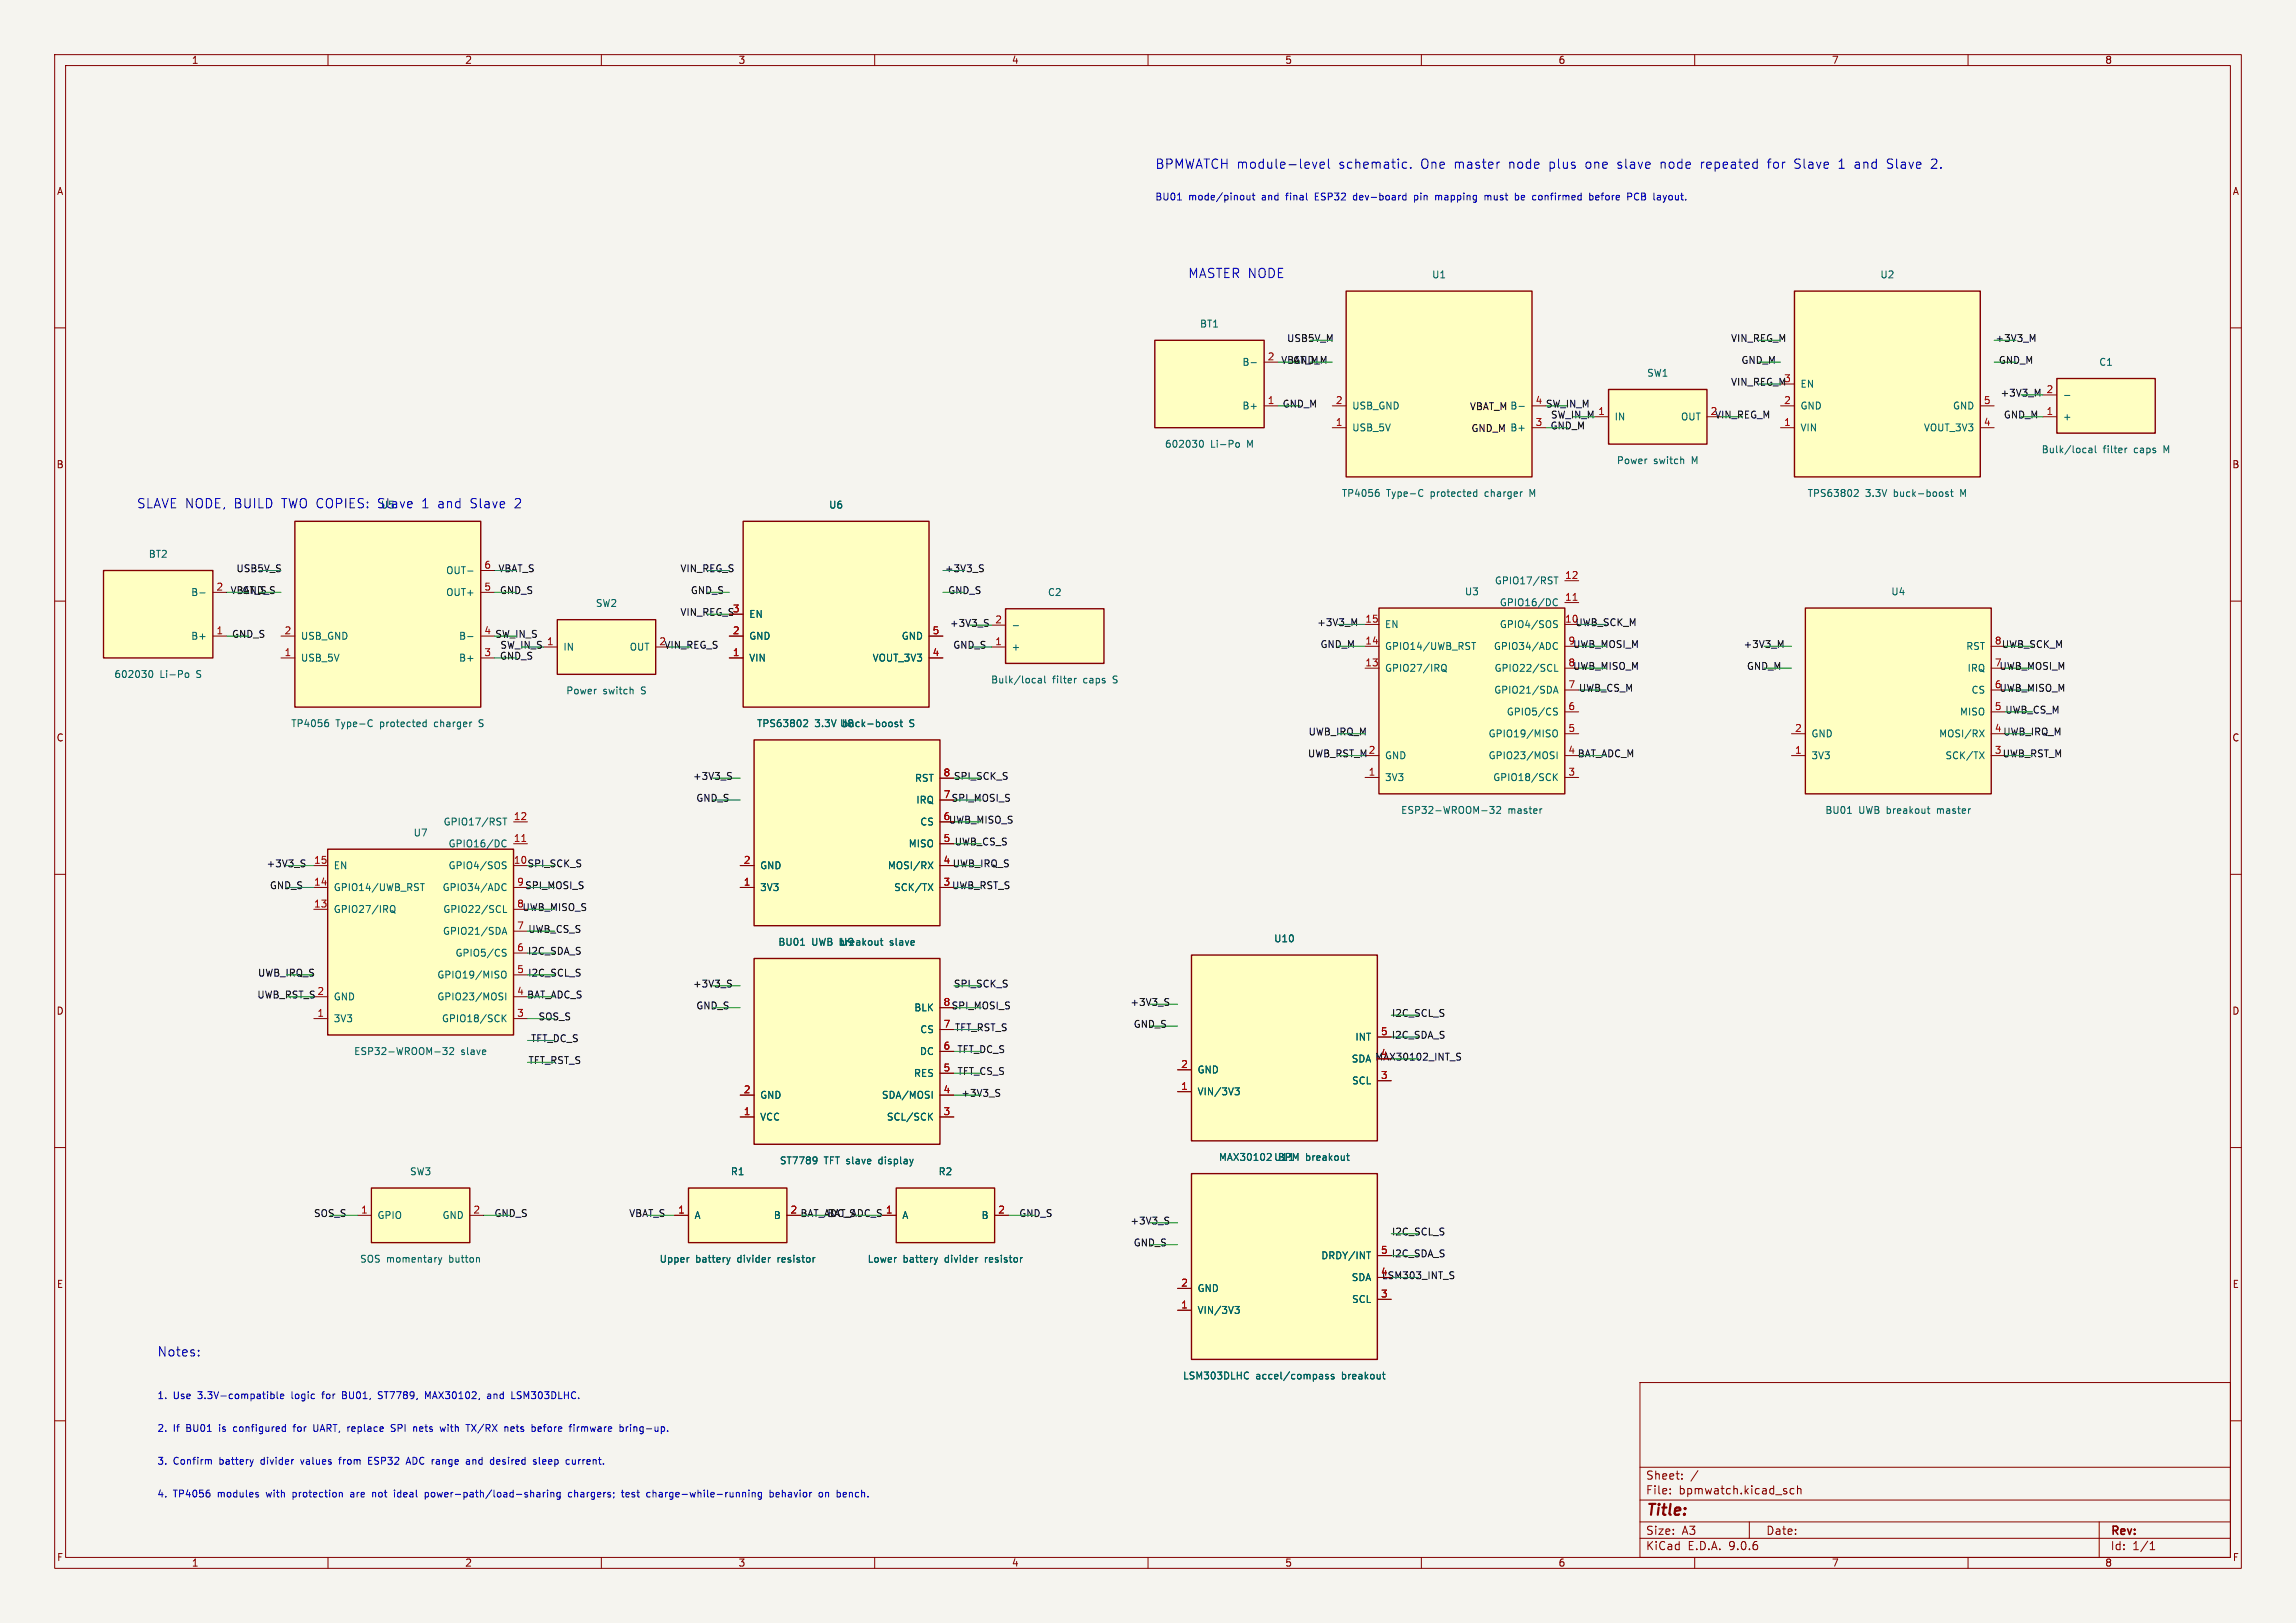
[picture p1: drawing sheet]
<svg xmlns="http://www.w3.org/2000/svg" width="420mm" height="297mm" viewBox="0 0 420 297" stroke-linecap="round" stroke-linejoin="round" font-family="sans-serif">
<defs><g id="words">
<text font-size="2.8" fill="#840000" x="301" y="277.9">Title:</text>
<g font-size="2.4" fill="#0000c2">
<text x="211.2" y="31.1">BPMWATCH module-level</text>
<text x="244.9" y="31.1">schematic.</text>
<text x="260" y="31.1">One</text>
<text x="266.2" y="31.1">master</text>
<text x="276.3" y="31.1">node</text>
<text x="283.7" y="31.1">plus</text>
<text x="290.5" y="31.1">one</text>
<text x="296.4" y="31.1">slave</text>
<text x="304.4" y="31.1">node</text>
<text x="311.9" y="31.1">repeated</text>
<text x="324.3" y="31.1">for</text>
<text x="329.3" y="31.1">Slave</text>
<text x="340.5" y="31.1">and</text>
<text x="346.6" y="31.1">Slave</text>
<text x="354.8" y="31.1">2.</text>
<text x="217.2" y="51.1">MASTER NODE</text>
<text x="24.9" y="93.2">SLAVE NODE, BUILD</text>
<text x="51.6" y="93.2">TWO COPIES:</text>
<text x="69.4" y="93.2">Slave</text>
<text x="77.6" y="93.2">1</text>
<text x="80.6" y="93.2">and</text>
<text x="86.7" y="93.2">Slave</text>
<text x="94.9" y="93.2">2</text>
<text x="28.7" y="248.4">Notes:</text>
</g>
<g font-size="2.1" fill="#840000">
<text x="301" y="273.7">File:</text>
<text x="301" y="271">Sheet:</text>
<text x="307.1" y="273.7">bpmwatch.kicad_sch</text>
<text x="301" y="281.1">Size:</text>
<text x="307.6" y="281.1">A3</text>
<text x="323" y="281.1">Date:</text>
<text x="386" y="281.3">Rev:</text>
<text x="301" y="283.9">KiCad</text>
<text x="308.7" y="283.9">E.D.A.</text>
<text x="316.3" y="283.9">9.0.6</text>
<text x="386" y="283.9">Id:</text>
<text x="390.1" y="283.9">1/1</text>
</g>
<g font-size="1.8" fill="#840000">
<text x="35" y="11.9">1</text>
<text x="85" y="11.9">2</text>
<text x="135" y="11.9">3</text>
<text x="185" y="11.9">4</text>
<text x="235" y="11.9">5</text>
<text x="285" y="11.9">6</text>
<text x="335" y="11.9">7</text>
<text x="385" y="11.9">8</text>
<text x="10.3" y="35.9">A</text>
<text x="408.3" y="35.9">A</text>
<text x="10.3" y="85.9">B</text>
<text x="408.2" y="85.9">B</text>
<text x="10.3" y="135.9">C</text>
<text x="408.2" y="135.9">C</text>
<text x="10.3" y="185.9">D</text>
<text x="408.2" y="185.9">D</text>
<text x="247.2" y="194.6">SDA MAX30102_INT_S</text>
<text x="10.3" y="235.9">E</text>
<text x="408.3" y="235.9">E</text>
<text x="10.3" y="285.9">F</text>
<text x="35" y="286.9">1</text>
<text x="85" y="286.9">2</text>
<text x="135" y="286.9">3</text>
<text x="185" y="286.9">4</text>
<text x="235" y="286.9">5</text>
<text x="285" y="286.9">6</text>
<text x="335" y="286.9">7</text>
<text x="385" y="286.9">8</text>
<text x="408.3" y="285.9">F</text>
</g>
<g font-size="1.8" fill="#0000c2">
<text x="211.2" y="36.9">BU01</text>
<text x="217.4" y="36.9">mode/pinout</text>
<text x="230.9" y="36.9">and</text>
<text x="235.6" y="36.9">final</text>
<text x="241" y="36.9">ESP32</text>
<text x="248.2" y="36.9">dev-board</text>
<text x="259.6" y="36.9">pin</text>
<text x="263.6" y="36.9">mapping</text>
<text x="272.9" y="36.9">must</text>
<text x="278.6" y="36.9">be</text>
<text x="282" y="36.9">confirmed</text>
<text x="292.6" y="36.9">before</text>
<text x="299.8" y="36.9">PCB</text>
<text x="304.8" y="36.9">layout.</text>
<text x="69.6" y="93.3">U5</text>
<text x="28.7" y="256.2">1.</text>
<text x="31.7" y="256.2">Use</text>
<text x="36.3" y="256.2">3.3V-compatible</text>
<text x="53.6" y="256.2">logic</text>
<text x="59.5" y="256.2">for</text>
<text x="63.3" y="256.2">BU01,</text>
<text x="70.1" y="256.2">ST7789,</text>
<text x="78.9" y="256.2">MAX30102,</text>
<text x="90.4" y="256.2">and</text>
<text x="95.1" y="256.2">LSM303DLHC.</text>
<text x="28.7" y="262.2">2.</text>
<text x="31.7" y="262.2">If</text>
<text x="34.2" y="262.2">BU01</text>
<text x="40.4" y="262.2">is</text>
<text x="43.2" y="262.2">configured</text>
<text x="54.4" y="262.2">for</text>
<text x="58.2" y="262.2">UART, replace</text>
<text x="72.8" y="262.2">SPI</text>
<text x="77.1" y="262.2">nets</text>
<text x="82.3" y="262.2">with</text>
<text x="87.2" y="262.2">TX/RX</text>
<text x="94.4" y="262.2">nets</text>
<text x="99.6" y="262.2">before</text>
<text x="106.7" y="262.2">firmware</text>
<text x="116.1" y="262.2">bring-up.</text>
<text x="28.7" y="268.2">3.</text>
<text x="31.7" y="268.2">Confirm</text>
<text x="40.2" y="268.2">battery</text>
<text x="48" y="268.2">divider</text>
<text x="55.5" y="268.2">values</text>
<text x="62.7" y="268.2">from</text>
<text x="68.3" y="268.2">ESP32</text>
<text x="75.5" y="268.2">ADC range</text>
<text x="86.8" y="268.2">and</text>
<text x="91.4" y="268.2">desired</text>
<text x="99.5" y="268.2">sleep</text>
<text x="105.6" y="268.2">current.</text>
<text x="28.7" y="274.2">4.</text>
<text x="31.7" y="274.2">TP4056</text>
<text x="39.9" y="274.2">modules</text>
<text x="49" y="274.2">with</text>
<text x="54" y="274.2">protection</text>
<text x="64.8" y="274.2">are</text>
<text x="69" y="274.2">not</text>
<text x="73.2" y="274.2">ideal</text>
<text x="79" y="274.2">power-path/load-sharing</text>
<text x="105.5" y="274.2">chargers;</text>
<text x="115.5" y="274.2">test</text>
<text x="120.2" y="274.2">charge-while-running</text>
<text x="142.9" y="274.2">behavior</text>
<text x="152.1" y="274.2">on</text>
<text x="155.6" y="274.2">bench.</text>
</g>
<g font-size="1.8" fill="#006464">
<text x="261.9" y="51.1">U1</text>
<text x="343.9" y="51.1">U2</text>
<text x="219.4" y="60.1">BT1</text>
<text x="227.2" y="67.1">B-</text>
<text x="301.2" y="69.1">SW1</text>
<text x="329.3" y="71.1">EN</text>
<text x="383.9" y="67.1">C1</text>
<text x="227.2" y="75.1">B+</text>
<text x="247.3" y="75.1">USB_GND</text>
<text x="295.3" y="77.1">IN</text>
<text x="307.4" y="77.1">OUT</text>
<text x="329.3" y="75.1">GND</text>
<text x="357.2" y="75.1">GND</text>
<text x="377.3" y="77.1">+</text>
<text x="213" y="82.1">602030</text>
<text x="221.4" y="82.1">Li-Po</text>
<text x="228.2" y="82.1">M</text>
<text x="247.3" y="79.1">USB_5V</text>
<text x="329.3" y="79.1">VIN</text>
<text x="351.8" y="79.1">VOUT_3V3</text>
<text x="373.4" y="83.1">Bulk/local</text>
<text x="384.7" y="83.1">filter</text>
<text x="390.5" y="83.1">caps</text>
<text x="396.1" y="83.1">M</text>
<text x="295.7" y="85.1">Power</text>
<text x="302.5" y="85.1">switch</text>
<text x="309.6" y="85.1">M</text>
<text x="151.6" y="93.3">U6</text>
<text x="245.4" y="91.1">TP4056</text>
<text x="253.6" y="91.1">Type-C</text>
<text x="261.8" y="91.1">protected</text>
<text x="271.9" y="91.1">charger</text>
<text x="280.3" y="91.1">M</text>
<text x="330.6" y="91.1">TPS63802</text>
<text x="341.2" y="91.1">3.3V</text>
<text x="346.5" y="91.1">buck-boost</text>
<text x="358.9" y="91.1">M</text>
<text x="27.1" y="102.3">BT2</text>
<text x="81.5" y="105.3">OUT-</text>
<text x="273.3" y="107.1">GPIO17/RST</text>
<text x="34.9" y="109.3">B-</text>
<text x="81.5" y="109.3">OUT+</text>
<text x="108.9" y="111.3">SW2</text>
<text x="137" y="113.3">EN</text>
<text x="191.6" y="109.3">C2</text>
<text x="267.9" y="109.1">U3</text>
<text x="274.3" y="111.1">GPIO16/DC</text>
<text x="345.9" y="109.1">U4</text>
<text x="34.9" y="117.3">B+</text>
<text x="55" y="117.3">USB_GND</text>
<text x="83.9" y="117.3">B-</text>
<text x="103" y="119.3">IN</text>
<text x="115.1" y="119.3">OUT</text>
<text x="137" y="117.3">GND</text>
<text x="164.9" y="117.3">GND</text>
<text x="185" y="119.3">+</text>
<text x="253.3" y="115.1">EN</text>
<text x="253.3" y="119.1">GPIO14/UWB_RST</text>
<text x="273.2" y="119.1">GPIO34/ADC</text>
<text x="274.3" y="115.1">GPIO4/SOS</text>
<text x="359.6" y="119.1">RST</text>
<text x="20.8" y="124.3">602030</text>
<text x="29.3" y="124.3">Li-Po</text>
<text x="36" y="124.3">S</text>
<text x="55" y="121.3">USB_5V</text>
<text x="83.9" y="121.3">B+</text>
<text x="137" y="121.3">VIN</text>
<text x="159.5" y="121.3">VOUT_3V3</text>
<text x="181.2" y="125.3">Bulk/local</text>
<text x="192.5" y="125.3">filter</text>
<text x="198.3" y="125.3">caps</text>
<text x="203.9" y="125.3">S</text>
<text x="253.3" y="123.1">GPIO27/IRQ</text>
<text x="273.3" y="123.1">GPIO22/SCL</text>
<text x="359.8" y="123.1">IRQ</text>
<text x="103.5" y="127.3">Power</text>
<text x="110.3" y="127.3">switch</text>
<text x="117.4" y="127.3">S</text>
<text x="273.2" y="127.1">GPIO21/SDA</text>
<text x="275.5" y="131.1">GPIO5/CS</text>
<text x="358.4" y="131.1">MISO</text>
<text x="360.5" y="127.1">CS</text>
<text x="53.2" y="133.3">TP4056</text>
<text x="61.4" y="133.3">Type-C</text>
<text x="69.6" y="133.3">protected</text>
<text x="79.7" y="133.3">charger</text>
<text x="88.1" y="133.3">S</text>
<text x="138.4" y="133.3">TPS63802</text>
<text x="149.1" y="133.3">3.3V U8</text>
<text x="154.3" y="133.3">buck-boost</text>
<text x="166.7" y="133.3">S</text>
<text x="272.2" y="135.1">GPIO19/MISO</text>
<text x="331.3" y="135.1">GND</text>
<text x="354.6" y="135.1">MOSI/RX</text>
<text x="167.3" y="143.3">RST</text>
<text x="253.3" y="139.1">GND</text>
<text x="253.3" y="143.1">3V3</text>
<text x="272.2" y="139.1">GPIO23/MOSI</text>
<text x="273" y="143.1">GPIO18/SCK</text>
<text x="331.3" y="139.1">3V3</text>
<text x="355.8" y="139.1">SCK/TX</text>
<text x="167.5" y="147.3">IRQ</text>
<text x="256.2" y="149.1">ESP32-WROOM-32</text>
<text x="275.8" y="149.1">master</text>
<text x="333.8" y="149.1">BU01</text>
<text x="340" y="149.1">UWB breakout</text>
<text x="354.6" y="149.1">master</text>
<text x="75.6" y="153.3">U7</text>
<text x="81" y="151.3">GPIO17/RST</text>
<text x="82" y="155.3">GPIO16/DC</text>
<text x="166.1" y="155.3">MISO</text>
<text x="168.2" y="151.3">CS</text>
<text x="61" y="159.3">EN</text>
<text x="82" y="159.3">GPIO4/SOS</text>
<text x="139" y="159.3">GND</text>
<text x="162.3" y="159.3">MOSI/RX</text>
<text x="61" y="163.3">GPIO14/UWB_RST</text>
<text x="61" y="167.3">GPIO27/IRQ</text>
<text x="80.9" y="163.3">GPIO34/ADC</text>
<text x="81" y="167.3">GPIO22/SCL</text>
<text x="139" y="163.3">3V3</text>
<text x="163.5" y="163.3">SCK/TX</text>
<text x="80.9" y="171.3">GPIO21/SDA</text>
<text x="142.3" y="173.3">BU01</text>
<text x="148.5" y="173.3">UWB U9</text>
<text x="153.7" y="173.3">breakout</text>
<text x="163.1" y="173.3">slave</text>
<text x="233" y="172.6">U10</text>
<text x="79.9" y="179.3">GPIO19/MISO</text>
<text x="83.2" y="175.3">GPIO5/CS</text>
<text x="61" y="183.3">GND</text>
<text x="79.9" y="183.3">GPIO23/MOSI</text>
<text x="167.2" y="185.3">BLK</text>
<text x="61" y="187.3">3V3</text>
<text x="80.7" y="187.3">GPIO18/SCK</text>
<text x="168.2" y="189.3">CS</text>
<text x="247.8" y="190.6">INT</text>
<text x="64.7" y="193.3">ESP32-WROOM-32</text>
<text x="84.3" y="193.3">slave</text>
<text x="167.1" y="197.3">RES</text>
<text x="168.2" y="193.3">DC</text>
<text x="219" y="196.6">GND</text>
<text x="247.2" y="194.6">SDA</text>
<text x="139" y="201.3">GND</text>
<text x="161.2" y="201.3">SDA/MOSI</text>
<text x="219" y="200.6">VIN/3V3</text>
<text x="247.2" y="198.6">SCL</text>
<text x="139" y="205.3">VCC</text>
<text x="162.1" y="205.3">SCL/SCK</text>
<text x="74.9" y="215.3">SW3</text>
<text x="133.6" y="215.3">R1</text>
<text x="142.6" y="213.3">ST7789</text>
<text x="150.7" y="213.3">TFT slave</text>
<text x="161" y="213.3">display</text>
<text x="171.6" y="215.3">R2</text>
<text x="222.9" y="212.6">MAX30102</text>
<text x="233" y="212.6">U11</text>
<text x="233.8" y="212.6">BPM</text>
<text x="239" y="212.6">breakout</text>
<text x="69" y="223.3">GPIO</text>
<text x="80.9" y="223.3">GND</text>
<text x="127" y="223.3">A</text>
<text x="141.5" y="223.3">B</text>
<text x="165" y="223.3">A</text>
<text x="179.5" y="223.3">B</text>
<text x="65.8" y="231.3">SOS momentary</text>
<text x="82.3" y="231.3">button</text>
<text x="120.6" y="231.3">Upper</text>
<text x="127.2" y="231.3">battery</text>
<text x="135" y="231.3">divider</text>
<text x="142.5" y="231.3">resistor</text>
<text x="158.6" y="231.3">Lower</text>
<text x="165.2" y="231.3">battery</text>
<text x="172.9" y="231.3">divider</text>
<text x="180.5" y="231.3">resistor</text>
<text x="241.6" y="230.6">DRDY/INT</text>
<text x="219" y="236.6">GND</text>
<text x="247.2" y="234.6">SDA</text>
<text x="247.2" y="238.6">SCL</text>
<text x="219" y="240.6">VIN/3V3</text>
<text x="216.3" y="252.6">LSM303DLHC</text>
<text x="229.7" y="252.6">accel/compass</text>
<text x="245.6" y="252.6">breakout</text>
</g>
<g font-size="1.8" fill="#0f0f0f">
<text x="235.3" y="62.8">USB5V_M</text>
<text x="316.5" y="62.8">VIN_REG_M</text>
<text x="364.9" y="62.8">+3V3_M</text>
<text x="234.3" y="66.8">VBAT_M</text>
<text x="236.5" y="66.8">GND_M</text>
<text x="316.5" y="70.8">VIN_REG_M</text>
<text x="318.5" y="66.8">GND_M</text>
<text x="326.3" y="70">3</text>
<text x="365.5" y="66.8">GND_M</text>
<text x="234.5" y="74.8">GND_M</text>
<text x="268.8" y="75.3">VBAT_M B-</text>
<text x="282.7" y="74.8">SW_IN_M</text>
<text x="283.6" y="76.8">SW_IN_M</text>
<text x="312.8" y="76">2</text>
<text x="313.6" y="76.8">VIN_REG_M</text>
<text x="365.8" y="72.8">+3V3_M</text>
<text x="366.5" y="76.8">GND_M</text>
<text x="269.1" y="79.3">GND_M B+</text>
<text x="283.5" y="78.8">GND_M</text>
<text x="43.2" y="104.9">USB5V_S</text>
<text x="91.1" y="104.9">VBAT_S</text>
<text x="124.4" y="104.9">VIN_REG_S</text>
<text x="172.7" y="104.9">+3V3_S</text>
<text x="42.1" y="108.9">VBAT_S</text>
<text x="44.3" y="108.9">GND_S</text>
<text x="91.4" y="108.9">GND_S</text>
<text x="124.4" y="112.9">VIN_REG_S</text>
<text x="126.3" y="108.9">GND_S</text>
<text x="173.4" y="108.9">GND_S</text>
<text x="42.4" y="116.9">GND_S</text>
<text x="90.5" y="116.9">SW_IN_S</text>
<text x="91.4" y="118.9">SW_IN_S</text>
<text x="121.4" y="118.9">VIN_REG_S</text>
<text x="173.7" y="114.9">+3V3_S</text>
<text x="174.3" y="118.9">GND_S</text>
<text x="240.8" y="114.8">+3V3_M</text>
<text x="241.5" y="118.8">GND_M</text>
<text x="286.2" y="114">10</text>
<text x="286.8" y="118">9</text>
<text x="287.7" y="118.8">UWB_MOSI_M</text>
<text x="288.1" y="114.8">UWB_SCK_M</text>
<text x="318.8" y="118.8">+3V3_M</text>
<text x="366.1" y="118.8">UWB_SCK_M</text>
<text x="91.4" y="120.9">GND_S</text>
<text x="286.8" y="122">8</text>
<text x="287.7" y="122.8">UWB_MISO_M</text>
<text x="319.5" y="122.8">GND_M</text>
<text x="364.8" y="122">7</text>
<text x="365.7" y="122.8">UWB_MOSI_M</text>
<text x="288.7" y="126.8">UWB_CS_M</text>
<text x="364.8" y="126">6</text>
<text x="365.7" y="126.8">UWB_MISO_M</text>
<text x="366.7" y="130.8">UWB_CS_M</text>
<text x="239.3" y="134.8">UWB_IRQ_M</text>
<text x="366.4" y="134.8">UWB_IRQ_M</text>
<text x="126.7" y="142.9">+3V3_S</text>
<text x="174.4" y="142.9">SPI_SCK_S</text>
<text x="239.2" y="138.8">UWB_RST_M</text>
<text x="250.3" y="138">2</text>
<text x="288.5" y="138.8">BAT_ADC_M</text>
<text x="366.2" y="138.8">UWB_RST_M</text>
<text x="127.3" y="146.9">GND_S</text>
<text x="174" y="146.9">SPI_MOSI_S</text>
<text x="173.5" y="150.9">UWB_MISO_S</text>
<text x="174.5" y="154.9">UWB_CS_S</text>
<text x="48.7" y="158.9">+3V3_S</text>
<text x="96.4" y="158.9">SPI_SCK_S</text>
<text x="174.2" y="158.9">UWB_IRQ_S</text>
<text x="49.3" y="162.9">GND_S</text>
<text x="94.5" y="166.1">8</text>
<text x="95.5" y="166.9">UWB_MISO_S</text>
<text x="96" y="162.9">SPI_MOSI_S</text>
<text x="174.1" y="162.9">UWB_RST_S</text>
<text x="96.5" y="170.9">UWB_CS_S</text>
<text x="47.1" y="178.9">UWB_IRQ_S</text>
<text x="96.5" y="174.9">I2C_SDA_S</text>
<text x="96.5" y="178.9">I2C_SCL_S</text>
<text x="47" y="182.9">UWB_RST_S</text>
<text x="58" y="182.1">2</text>
<text x="96.3" y="182.9">BAT_ADC_S</text>
<text x="126.7" y="180.9">+3V3_S</text>
<text x="127.3" y="184.9">GND_S</text>
<text x="174" y="184.9">SPI_MOSI_S</text>
<text x="174.4" y="180.9">SPI_SCK_S</text>
<text x="206.7" y="184.3">+3V3_S</text>
<text x="97" y="190.9">TFT_DC_S</text>
<text x="98.4" y="186.9">SOS_S</text>
<text x="174.6" y="188.9">TFT_RST_S</text>
<text x="207.3" y="188.3">GND_S</text>
<text x="254.5" y="190.3">I2C_SDA_S</text>
<text x="254.5" y="186.3">I2C_SCL_S</text>
<text x="96.6" y="194.9">TFT_RST_S</text>
<text x="175" y="192.9">TFT_DC_S</text>
<text x="175.1" y="196.9">TFT_CS_S</text>
<text x="175.7" y="200.9">+3V3_S</text>
<text x="57.3" y="222.9">SOS_S</text>
<text x="90.4" y="222.9">GND_S</text>
<text x="115" y="222.9">VBAT_S</text>
<text x="151.2" y="222.9">BAT_ADC_S</text>
<text x="186.4" y="222.9">GND_S</text>
<text x="206.7" y="224.3">+3V3_S</text>
<text x="254.5" y="226.3">I2C_SCL_S</text>
<text x="207.3" y="228.3">GND_S</text>
<text x="254.5" y="230.3">I2C_SDA_S</text>
<text x="252.7" y="234.3">LSM303_INT_S</text>
</g>
<g font-size="1.8" fill="#a90000">
<text x="231.8" y="66">2</text>
<text x="231.8" y="74">1</text>
<text x="244.3" y="74">2</text>
<text x="280.8" y="74">4</text>
<text x="292.3" y="76">1</text>
<text x="326.3" y="74">2</text>
<text x="362.8" y="74">5</text>
<text x="374.3" y="72">2</text>
<text x="374.3" y="76">1</text>
<text x="244.3" y="78">1</text>
<text x="280.8" y="78">3</text>
<text x="326.3" y="78">1</text>
<text x="362.8" y="78">4</text>
<text x="88.5" y="104.1">6</text>
<text x="286.2" y="106">12</text>
<text x="39.5" y="108.1">2</text>
<text x="88.5" y="108.1">5</text>
<text x="134" y="112.1">3</text>
<text x="286.2" y="110">11</text>
<text x="39.5" y="116.1">1</text>
<text x="52" y="116.1">2</text>
<text x="88.5" y="116.1">4</text>
<text x="100" y="118.1">1</text>
<text x="120.5" y="118.1">2</text>
<text x="134" y="116.1">2</text>
<text x="170.5" y="116.1">5</text>
<text x="182" y="114.1">2</text>
<text x="182" y="118.1">1</text>
<text x="249.7" y="114">15</text>
<text x="249.7" y="118">14</text>
<text x="364.8" y="118">8</text>
<text x="52" y="120.1">1</text>
<text x="88.5" y="120.1">3</text>
<text x="134" y="120.1">1</text>
<text x="170.5" y="120.1">4</text>
<text x="249.7" y="122">13</text>
<text x="286.8" y="126">7</text>
<text x="286.8" y="130">6</text>
<text x="364.8" y="130">5</text>
<text x="286.8" y="134">5</text>
<text x="328.3" y="134">2</text>
<text x="364.8" y="134">4</text>
<text x="172.5" y="142.1">8</text>
<text x="250.3" y="142">1</text>
<text x="286.8" y="138">4</text>
<text x="286.8" y="142">3</text>
<text x="328.3" y="138">1</text>
<text x="364.8" y="138">3</text>
<text x="172.5" y="146.1">7</text>
<text x="93.9" y="150.1">12</text>
<text x="93.9" y="154.1">11</text>
<text x="172.5" y="150.1">6</text>
<text x="172.5" y="154.1">5</text>
<text x="57.4" y="158.1">15</text>
<text x="93.9" y="158.1">10</text>
<text x="136" y="158.1">2</text>
<text x="172.5" y="158.1">4</text>
<text x="57.4" y="162.1">14</text>
<text x="57.4" y="166.1">13</text>
<text x="94.5" y="162.1">9</text>
<text x="136" y="162.1">1</text>
<text x="172.5" y="162.1">3</text>
<text x="94.5" y="170.1">7</text>
<text x="94.5" y="174.1">6</text>
<text x="94.5" y="178.1">5</text>
<text x="94.5" y="182.1">4</text>
<text x="172.5" y="184.1">8</text>
<text x="58" y="186.1">1</text>
<text x="94.5" y="186.1">3</text>
<text x="172.5" y="188.1">7</text>
<text x="252.5" y="189.5">5</text>
<text x="172.5" y="192.1">6</text>
<text x="172.5" y="196.1">5</text>
<text x="216" y="195.5">2</text>
<text x="252.5" y="193.5">4</text>
<text x="252.5" y="197.5">3</text>
<text x="136" y="200.1">2</text>
<text x="172.5" y="200.1">4</text>
<text x="216" y="199.5">1</text>
<text x="136" y="204.1">1</text>
<text x="172.5" y="204.1">3</text>
<text x="66" y="222.1">1</text>
<text x="86.5" y="222.1">2</text>
<text x="124" y="222.1">1</text>
<text x="144.5" y="222.1">2</text>
<text x="162" y="222.1">1</text>
<text x="182.5" y="222.1">2</text>
<text x="252.5" y="229.5">5</text>
<text x="252.5" y="233.5">4</text>
<text x="216" y="235.5">2</text>
<text x="216" y="239.5">1</text>
<text x="252.5" y="237.5">3</text>
</g>
</g></defs>
<path d="M0 0h420v297h-420z" fill="#f5f4ef" stroke="#f5f4ef" stroke-width=".18"/>
<g fill="none" stroke="#840000" stroke-width=".18">
<path d="M10 10h400v277h-400zM12 12h396v273h-396zM60 10v2M110 10v2M160 10v2M210 10v2M260 10v2M310 10v2M360 10v2M10 60h2M408 60h2M10 110h2"/>
<path d="M408 110h2M10 160h2M408 160h2M10 210h2M408 210h2M300 253h108v32h-108zM10 260h2M300 278.5h108M300 274.5h108M300 268.5h108M305.5 273.2v.2M305.5 272.5v.1"/>
<path d="M307.7 270.5v.2M307.7 269.8v.1M310.6 269.1l-1.3 1.9M320 278.5v3M328.2 272.5l-.5-.1-.3 .3v.4l.2 .2h.6M328.8 272.5l.2-.1 .4 .1v.9M328.8 271.9v1.5M384 278.5v6.5M408 260h2M60 285v2M110 285v2M160 285v2"/>
<path d="M210 285v2M260 285v2M300 281.5h108M310 285v2M360 285v2M393.3 283.6h.9M393.3 282.5l.4-.4v1.5"/>
</g>
<path d="M246.2 53.3h34v34h-34z" fill="#ffffc2"/>
<path d="M246.2 53.3h34v34h-34z" fill="none" stroke="#840000" stroke-width=".25"/>
<path d="M243.7 74.3h2.5M243.7 78.3h2.5M280.2 74.3h2.6M280.2 78.3h2.6" fill="none" stroke="#840000" stroke-width=".18"/>
<path d="M277.9 74.4h.9M251.9 89.6h.3M252.1 90.1l.2 .2v.3l-.2 .2M259.9 89.6l.4 .1M260.3 90.7l-.4 .1M269.7 90.8h.4M269.7 90.1h.4M270.1 89.6v1.2" fill="none" stroke="#006464" stroke-width=".18"/>
<path d="M252.2 111.3h34v34h-34z" fill="#ffffc2"/>
<path d="M252.2 111.3h34v34h-34z" fill="none" stroke="#840000" stroke-width=".25"/>
<g fill="none" stroke="#840000" stroke-width=".18">
<path d="M249.7 114.3h2.5M249.7 118.3h2.5M286.2 114.3h2.6M286.2 118.3h2.6M286.2 106.3h2.6M286.2 110.3h2.6M249.7 122.3h2.5M249.7 138.3h2.5M286.2 122.3h2.6M286.2 138.3h2.6M286.2 126.3h2.6M286.2 130.3h2.6"/>
<path d="M286.2 134.3h2.6M249.7 142.3h2.5M286.2 142.3h2.6"/>
</g>
<g fill="none" stroke="#006464" stroke-width=".18">
<path d="M269.2 117.6h.7M269.6 117.6v1.2M284.2 110.7l.3 .1 .4-.1M284.2 118.7l.3 .1 .4-.1M284.3 105.6h.7M284.4 114.2l.4 .1 .1 .3-.3 .2h-.3M284.4 113.6h.5M284.6 105.6v1.2M284.9 117.7l-.4-.1-.3 .2M284.9 109.7l-.4-.1-.3 .2M263.8 121.8l.2-.2a.43 .43 0 0 1 .5 .4v.4a.43 .43 0 0 1-.3 .4 .43 .43 0 0 1-.4-.1M263.9 122.5l.7 .5"/>
<path d="M283.8 137.6h.5M284 138.2l.3 .3-.3 .3M284.1 133.8l.2-.2a.43 .43 0 0 1 .6 .4v.4a.43 .43 0 0 1-.3 .4 .43 .43 0 0 1-.5-.1M284.2 126.8l.4-1.2 .4 1.2M284.3 126.5h.6M284.4 121.6v1.2h.6M284.4 130.2l.4 .1 .1 .3-.3 .2h-.3M284.4 129.6h.5M284.8 137.6v1.2M272.5 147.6h.8l-.4 .5 .3 .1v.5l-.2 .1-.5-.1M273.8 147.7l.5-.1 .2 .3-.8 .9h.8M282.1 148l-.3 .1"/>
<path d="M284.3 142.1l.6 .7M284.9 141.6l-.7 .7"/>
</g>
<path d="M287.8 109.9h.7" fill="none" stroke="#a90000" stroke-width=".18"/>
<path d="M183.9 111.4h18v10h-18z" fill="#ffffc2"/>
<path d="M183.9 111.4h18v10h-18z" fill="none" stroke="#840000" stroke-width=".25"/>
<path d="M181.4 114.4h2.5M181.4 118.4h2.5" fill="none" stroke="#840000" stroke-width=".18"/>
<path d="M185.4 114.5h.9M189 124.1l.4 .1M189.4 124.9l-.4 .1M189.9 124.2h.5l.1 .8M190.5 124.4l-.4 .1-.2 .2 .2 .3 .4-.1M191.1 123.7v1.1l.2 .2M196.5 124.1v.9M196.9 124.1l-.4 .3" fill="none" stroke="#006464" stroke-width=".18"/>
<path d="M218 174.8h33.9v34h-33.9z" fill="#ffffc2"/>
<path d="M218 174.8h33.9v34h-33.9z" fill="none" stroke="#840000" stroke-width=".25"/>
<path d="M215.4 195.8h2.5M215.4 199.8h2.5M251.9 189.8h2.6M251.9 197.8h2.6" fill="none" stroke="#840000" stroke-width=".18"/>
<path d="M225.9 199.1h.8l-.4 .5 .3 .1 .1 .4-.3 .2h-.3M232 211.1h.3l.2 .2M232.5 211.4l-.8 .9h.8M246.3 211.5h.5M246.5 211.1v1.1l.3 .1" fill="none" stroke="#006464" stroke-width=".18"/>
<path d="M328.2 53.3h34v34h-34z" fill="#ffffc2"/>
<path d="M328.2 53.3h34v34h-34z" fill="none" stroke="#840000" stroke-width=".25"/>
<path d="M325.7 70.3h2.5M325.7 74.3h2.5M325.7 78.3h2.5M362.2 74.3h2.6M362.2 78.3h2.6" fill="none" stroke="#840000" stroke-width=".18"/>
<path d="M339.4 89.6h.4l.1 .3-.8 .9h.8M356.4 90.1l-.3-.1-.2 .2v.2l.5 .1v.3h-.5M356.8 90h.5M357 89.6v1.1l.3 .1" fill="none" stroke="#006464" stroke-width=".18"/>
<path d="M211.2 62.3h20v16h-20z" fill="#ffffc2"/>
<path d="M211.2 62.3h20v16h-20z" fill="none" stroke="#840000" stroke-width=".25"/>
<path d="M231.2 66.3h2.6M231.2 74.3h2.6" fill="none" stroke="#840000" stroke-width=".18"/>
<path d="M228.9 66.4h.9M219.5 80.8l.2-.2a.68 .68 0 0 1 .4 .6 .68 .68 0 0 1-.4 .6l-.2-.2M226.1 81.1l.4-.1 .2 .2-.1 .6h-.3l-.2-.1" fill="none" stroke="#006464" stroke-width=".18"/>
<path d="M59.9 155.4h34v34h-34z" fill="#ffffc2"/>
<path d="M59.9 155.4h34v34h-34z" fill="none" stroke="#840000" stroke-width=".25"/>
<g fill="none" stroke="#840000" stroke-width=".18">
<path d="M57.4 158.4h2.5M93.9 158.4h2.6M93.9 150.4h2.6M93.9 154.4h2.6M57.4 162.4h2.5M57.4 166.4h2.5M93.9 162.4h2.6M93.9 166.4h2.6M93.9 170.4h2.6M93.9 174.4h2.6M93.9 178.4h2.6M57.4 182.4h2.5"/>
<path d="M57.4 186.4h2.5M93.9 182.4h2.6M93.9 186.4h2.6"/>
</g>
<g fill="none" stroke="#006464" stroke-width=".18">
<path d="M91.9 154.8l.3 .2 .4-.1M92 149.7h.7M92.1 158.3l.4 .1 .1 .3-.3 .3h-.3M92.1 157.7l.5 .1M92.3 149.7v1.3M92.6 153.8l-.4-.1-.3 .2M71.5 165.9l.2-.2a.43 .43 0 0 1 .5 .4v.5a.43 .43 0 0 1-.3 .4 .43 .43 0 0 1-.4-.2M71.6 166.7l.7 .4M76.9 161.7h.7M77.3 161.7v1.3M91.8 177.9l.2-.2a.43 .43 0 0 1 .6 .4v.5a.43 .43 0 0 1-.3 .4 .43 .43 0 0 1-.5-.2M91.9 171l.4-1.3 .4 1.3"/>
<path d="M91.9 162.8l.3 .2 .4-.1M92 170.6h.6M92.1 165.7v1.3h.6M92.1 174.3l.4 .1 .1 .3-.3 .3h-.3M92.1 173.7l.5 .1M92.6 161.8l-.4-.1-.3 .2M81 191.7h.8l-.4 .5 .3 .1v.6l-.2 .1-.5-.1M82.3 191.8l.4-.1 .3 .4-.8 .9h.8M91.5 181.7l.5 .1M91.7 182.4l.3 .2-.3 .4M92 186.3l.6 .7M92.5 181.7v1.3"/>
<path d="M92.6 185.7l-.7 .7"/>
</g>
<path d="M95.5 154h.7" fill="none" stroke="#a90000" stroke-width=".18"/>
<path d="M53.9 95.4h34v34h-34z" fill="#ffffc2"/>
<path d="M53.9 95.4h34v34h-34z" fill="none" stroke="#840000" stroke-width=".25"/>
<path d="M51.4 116.4h2.5M87.9 116.4h2.6M87.9 104.4h2.6M87.9 108.4h2.6M51.4 120.4h2.5M87.9 120.4h2.6" fill="none" stroke="#840000" stroke-width=".18"/>
<path d="M85.6 104.5h.9M85.6 116.5h.9M59.8 131.7h.2M59.9 132.2l.2 .2v.3l-.2 .3M67.7 131.7l.4 .1M68.1 132.9l-.4 .1M77.5 132.9h.5M77.5 132.2h.5M78 131.7v1.3" fill="none" stroke="#006464" stroke-width=".18"/>
<path d="M18.9 104.4h20v16h-20z" fill="#ffffc2"/>
<path d="M18.9 104.4h20v16h-20z" fill="none" stroke="#840000" stroke-width=".25"/>
<path d="M38.9 108.4h2.6M38.9 116.4h2.6" fill="none" stroke="#840000" stroke-width=".18"/>
<path d="M36.6 108.5h.9M27.3 123l.2-.3a.68 .68 0 0 1 .5 .6 .68 .68 0 0 1-.5 .7l-.2-.3M33.9 123.3l.4-.2 .2 .3-.1 .5-.3 .1-.2-.1" fill="none" stroke="#006464" stroke-width=".18"/>
<path d="M137.9 135.4h34v34h-34z" fill="#ffffc2"/>
<path d="M137.9 135.4h34v34h-34z" fill="none" stroke="#840000" stroke-width=".25"/>
<path d="M135.4 158.4h2.5M171.9 158.4h2.6M171.9 142.4h2.6M171.9 146.4h2.6M171.9 150.4h2.6M171.9 154.4h2.6M135.4 162.4h2.5M171.9 162.4h2.6" fill="none" stroke="#840000" stroke-width=".18"/>
<path d="M169.8 157.7l.8 1.3M170.6 157.7l-.8 1.3M146.4 173h.8M161 172.1h.5M161.2 171.7v1.1l.3 .2M169.8 161.7l.8 1.3M170.6 161.7l-.8 1.3" fill="none" stroke="#006464" stroke-width=".18"/>
<path d="M101.9 113.4h18v10h-18z" fill="#ffffc2"/>
<path d="M101.9 113.4h18v10h-18z" fill="none" stroke="#840000" stroke-width=".25"/>
<path d="M99.4 118.4h2.5M119.9 118.4h2.6" fill="none" stroke="#840000" stroke-width=".18"/>
<path d="M115.6 126.1l.2 .2v.7" fill="none" stroke="#006464" stroke-width=".18"/>
<path d="M163.9 217.4h18v10h-18z" fill="#ffffc2"/>
<path d="M163.9 217.4h18v10h-18z" fill="none" stroke="#840000" stroke-width=".25"/>
<path d="M161.4 222.4h2.5M181.9 222.4h2.6" fill="none" stroke="#840000" stroke-width=".18"/>
<path d="M171.5 230.1l-.3 .9M178.7 230.1h.2M187 230.1l-.2 .1" fill="none" stroke="#006464" stroke-width=".18"/>
<path d="M218 214.8h33.9v34h-33.9z" fill="#ffffc2"/>
<path d="M218 214.8h33.9v34h-33.9z" fill="none" stroke="#840000" stroke-width=".25"/>
<path d="M215.4 235.8h2.5M215.4 239.8h2.5M251.9 229.8h2.6M251.9 233.8h2.6M251.9 237.8h2.6" fill="none" stroke="#840000" stroke-width=".18"/>
<path d="M225.9 239.1h.8l-.4 .5 .3 .1 .1 .4-.3 .2h-.3M250 229.1h.7M228.1 251.1l.3 .1M228.4 252.2l-.3 .1M243 251.6l-.3-.1-.2 .2v.2l.5 .1v.3h-.5M244 251.6l-.3-.1-.2 .2 .1 .2 .4 .1v.3h-.5M252.9 251.5h.5M253.1 251.1v1.1l.3 .1" fill="none" stroke="#006464" stroke-width=".18"/>
<path d="M376.2 69.3h18v10h-18z" fill="#ffffc2"/>
<path d="M376.2 69.3h18v10h-18z" fill="none" stroke="#840000" stroke-width=".25"/>
<path d="M373.7 72.3h2.5M373.7 76.3h2.5" fill="none" stroke="#840000" stroke-width=".18"/>
<path d="M377.7 72.4h.9M381.2 82l.4 .1M381.6 82.8h-.4M382.1 82.1h.5l.1 .7M382.7 82.3l-.5 .1-.1 .1 .1 .3h.5M383.3 81.6v1.1l.2 .1M388.7 82v.8M389.1 82l-.4 .2" fill="none" stroke="#006464" stroke-width=".18"/>
<path d="M330.2 111.3h34v34h-34z" fill="#ffffc2"/>
<path d="M330.2 111.3h34v34h-34z" fill="none" stroke="#840000" stroke-width=".25"/>
<path d="M364.2 118.3h2.6M327.7 134.3h2.5M327.7 138.3h2.5M364.2 134.3h2.6M364.2 138.3h2.6M364.2 122.3h2.6M364.2 126.3h2.6M364.2 130.3h2.6" fill="none" stroke="#840000" stroke-width=".18"/>
<path d="M362.1 133.6l.8 1.2M362.1 137.6l.8 1.2M362.9 133.6l-.8 1.2M362.9 137.6l-.8 1.2M338 148.8h.7M352.5 148h.5M352.7 147.6v1.1l.3 .1" fill="none" stroke="#006464" stroke-width=".18"/>
<path d="M294.2 71.3h18v10h-18z" fill="#ffffc2"/>
<path d="M294.2 71.3h18v10h-18z" fill="none" stroke="#840000" stroke-width=".25"/>
<path d="M291.7 76.3h2.5M312.2 76.3h2.6" fill="none" stroke="#840000" stroke-width=".18"/>
<path d="M307.8 84l.2 .2v.6" fill="none" stroke="#006464" stroke-width=".18"/>
<path d="M135.9 95.4h34v34h-34z" fill="#ffffc2"/>
<path d="M135.9 95.4h34v34h-34z" fill="none" stroke="#840000" stroke-width=".25"/>
<path d="M133.4 112.4h2.5M133.4 116.4h2.5M169.9 116.4h2.6M133.4 120.4h2.5M169.9 120.4h2.6" fill="none" stroke="#840000" stroke-width=".18"/>
<path d="M147.2 131.7l.4 .1 .1 .3-.7 .9h.7M164.2 132.2l-.3-.1-.2 .2 .1 .2 .4 .1v.3h-.5M164.6 132.1h.5M164.8 131.7v1.1l.3 .2" fill="none" stroke="#006464" stroke-width=".18"/>
<path d="M137.9 175.4h34v34h-34z" fill="#ffffc2"/>
<path d="M137.9 175.4h34v34h-34z" fill="none" stroke="#840000" stroke-width=".25"/>
<path d="M171.9 184.4h2.6M171.9 188.4h2.6M171.9 192.4h2.6M171.9 196.4h2.6M135.4 200.4h2.5M135.4 204.4h2.5M171.9 200.4h2.6M171.9 204.4h2.6" fill="none" stroke="#840000" stroke-width=".18"/>
<path d="M170.5 199.7v1.3M149.2 211.7l.2 .3v.4l-.1 .5M149.4 212.3l-.2 .2M170 204.3l.6 .7M170.6 203.7l-.7 .7" fill="none" stroke="#006464" stroke-width=".18"/>
<path d="M125.9 217.4h18v10h-18z" fill="#ffffc2"/>
<path d="M125.9 217.4h18v10h-18z" fill="none" stroke="#840000" stroke-width=".25"/>
<path d="M123.4 222.4h2.5M143.9 222.4h2.6" fill="none" stroke="#840000" stroke-width=".18"/>
<path d="M125.9 230.1h.1M133.5 230.1l-.3 .9M140.8 230.1h.1M149.1 230.1l-.3 .1" fill="none" stroke="#006464" stroke-width=".18"/>
<path d="M67.9 217.4h18v10h-18z" fill="#ffffc2"/>
<path d="M67.9 217.4h18v10h-18z" fill="none" stroke="#840000" stroke-width=".25"/>
<g fill="none" stroke="#840000" stroke-width=".18">
<path d="M133.4 112.4h2.5M133.4 116.4h2.5M169.9 116.4h2.6M133.4 120.4h2.5M169.9 120.4h2.6M135.4 158.4h2.5M171.9 158.4h2.6M171.9 142.4h2.6M171.9 146.4h2.6M171.9 150.4h2.6M171.9 154.4h2.6M135.4 162.4h2.5"/>
<path d="M171.9 162.4h2.6M171.9 184.4h2.6M171.9 188.4h2.6M171.9 192.4h2.6M171.9 196.4h2.6M215.4 195.8h2.5M215.4 199.8h2.5M251.9 189.8h2.6M251.9 197.8h2.6M135.4 200.4h2.5M135.4 204.4h2.5M171.9 200.4h2.6"/>
<path d="M171.9 204.4h2.6M65.4 222.4h2.5M85.9 222.4h2.6M123.4 222.4h2.5M143.9 222.4h2.6M161.4 222.4h2.5M181.9 222.4h2.6M215.4 235.8h2.5M215.4 239.8h2.5M251.9 229.8h2.6M251.9 233.8h2.6M251.9 237.8h2.6"/>
</g>
<g fill="none" stroke="#006464" stroke-width=".18">
<path d="M147.2 131.7l.4 .1 .1 .3-.7 .9h.7M164.2 132.2l-.3-.1-.2 .2 .1 .2 .4 .1v.3h-.5M164.6 132.1h.5M164.8 131.7v1.1l.3 .2M169.8 157.7l.8 1.3M170.6 157.7l-.8 1.3M146.4 173h.8M161 172.1h.5M161.2 171.7v1.1l.3 .2M169.8 161.7l.8 1.3M170.6 161.7l-.8 1.3M170.5 199.7v1.3"/>
<path d="M225.9 199.1h.8l-.4 .5 .3 .1 .1 .4-.3 .2h-.3M149.2 211.7l.2 .3v.4l-.1 .5M149.4 212.3l-.2 .2M170 204.3l.6 .7M170.6 203.7l-.7 .7M232 211.1h.3l.2 .2M232.5 211.4l-.8 .9h.8M246.3 211.5h.5M246.5 211.1v1.1l.3 .1M80.2 230.1l.3 .9M80.5 231l-.3 .4M80.8 230.1l-.3 .9"/>
<path d="M87.6 230.2l.1 .8M125.9 230.1h.1M133.5 230.1l-.3 .9M140.8 230.1h.1M149.1 230.1l-.3 .1M171.5 230.1l-.3 .9M178.7 230.1h.2M187 230.1l-.2 .1M225.9 239.1h.8l-.4 .5 .3 .1 .1 .4-.3 .2h-.3M250 229.1h.7M228.1 251.1l.3 .1M228.4 252.2l-.3 .1"/>
<path d="M243 251.6l-.3-.1-.2 .2v.2l.5 .1v.3h-.5M244 251.6l-.3-.1-.2 .2 .1 .2 .4 .1v.3h-.5M252.9 251.5h.5M253.1 251.1v1.1l.3 .1"/>
</g>
<g fill="none" stroke="#0f0f0f" stroke-width=".18">
<path d="M371.8 62.1l.4-.9v1.3M372.7 72.1l.4-.9v1.3M179.4 103.4h.5M179.6 104l.3 .3-.3 .3M180.3 113.4h.5M180.5 114l.3 .3-.3 .3M247.7 114.1l.4-.9v1.3M325.7 118.1l.4-.9v1.3M55.3 157.4h.5M55.5 158l.3 .3-.3 .3M133.3 141.4h.5M133.5 142l.3 .3-.3 .3"/>
<path d="M133.3 179.4h.5M133.5 180l.3 .3-.3 .3M182.4 199.4h.5M213.3 182.7l.5 .1M213.6 183.4l.2 .2-.2 .4M266.7 193.3l.3 .2 .2 .3-.3 .2h-.3M266.7 192.7l.5 .1M182.6 200l.3 .3-.3 .3M146.7 221.4h.5l.2 .2-.2 .4 .2 .1 .1 .3-.3 .2h-.5zM146.7 222h.5M147.8 222.6l.4-1.2 .5 1.2M147.9 222.3h.6"/>
<path d="M148.9 221.4h.7M149.3 221.4v1.2M149.8 222.8h.9M213.3 222.7l.5 .1M213.6 223.4l.2 .2-.2 .4M265.7 232.7l.2 .1M265.8 233.5l.1 .1-.1 .3"/>
</g>
<g fill="none" stroke="#009600" stroke-width=".18">
<path d="M233.8 66.3h4M233.8 74.3h4M239.7 66.3h4M239.7 62.3h4M282.8 74.3h4M282.8 78.3h4M287.7 76.3h4M314.8 76.3h4M321.7 66.3h4M321.7 62.3h4M321.7 70.3h4M364.8 66.3h4"/>
<path d="M364.8 62.3h4M369.7 76.3h4M369.7 72.3h4M41.5 108.4h4M41.5 116.4h4M47.4 104.4h4M47.4 108.4h4M90.5 104.4h4M90.5 108.4h4M90.5 116.4h4M95.4 118.4h4M122.5 118.4h4"/>
<path d="M129.4 104.4h4M129.4 108.4h4M129.4 112.4h4M172.5 104.4h4M172.5 108.4h4M177.4 118.4h4M177.4 114.4h4M244.7 114.3h5M244.7 118.3h5M288.8 114.3h5M288.8 118.3h5M322.7 118.3h5"/>
<path d="M366.8 118.3h5M90.5 120.4h4M244.7 134.3h5M244.7 138.3h5M288.8 138.3h5M288.8 126.3h5M288.8 122.3h5M322.7 122.3h5M366.8 134.3h5M366.8 138.3h5M366.8 126.3h5M366.8 122.3h5"/>
<path d="M366.8 130.3h5M52.4 158.4h5M96.5 158.4h5M130.4 146.4h5M130.4 142.4h5M174.5 158.4h5M174.5 146.4h5M174.5 150.4h5M174.5 142.4h5M174.5 154.4h5M52.4 162.4h5M52.4 178.4h5"/>
<path d="M96.5 162.4h5M96.5 170.4h5M96.5 166.4h5M96.5 178.4h5M96.5 174.4h5M174.5 162.4h5M52.4 182.4h5M96.5 182.4h5M96.5 186.4h5M96.5 190.4h5M96.5 194.4h5M130.4 180.4h5"/>
<path d="M130.4 184.4h5M174.5 180.4h5M174.5 196.4h5M174.5 184.4h5M174.5 192.4h5M174.5 188.4h5M210.4 187.8h5M210.4 183.8h5M254.5 193.8h5M254.5 189.8h5M254.5 185.8h5M174.5 200.4h5"/>
<path d="M60.4 222.4h5M88.5 222.4h5M118.4 222.4h5M146.5 222.4h5M156.4 222.4h5M184.5 222.4h5M210.4 223.8h5M210.4 227.8h5M254.5 225.8h5M254.5 229.8h5M254.5 233.8h5"/>
</g>
<g fill="none" stroke="#0000c2" stroke-width=".18">
<path d="M215.4 36.6h.7M228.1 35.8l.1 .7 .3 .1 .1-.1M228.6 35.8v.8M229.1 35.8h.4M229.2 35.3v1.1l.3 .2M240.1 29.7l.4 1.1 .4-1.1M241.5 30.2l.8-.1-.1-.4h-.5l-.2 .2v.8h.7M243 29.1v1.5l.2 .2M247.7 35.8l-.1 .2 .1 .5M256.7 36.5h.5M256.7 35.8h.5M256.8 29.7h.5"/>
<path d="M257.2 35.3v1.3M257.3 30.7l-.5 .1M258 30.6v.2M258.8 36.5l.3 .1M258.8 35.8v1.2M259.1 35.8h-.3M262.6 35.9l.4-.1 .2 .1M262.6 35.8v.8M271.6 35.9l.4-.1 .2 .1M271.6 35.8v.8M272.2 35.9v.7M272.4 35.8l-.2 .1"/>
<path d="M274.2 29.7h.1M277.2 35.8h.4l.2 .2-.1 .5h-.5M281.5 35.9v.6M290.8 35.8h.4l.2 .2-.1 .5h-.5M290.8 35.3v1.3M292.3 35.8h-.2l-.2 .1 .1 .6 .3 .1M292.5 36.1l-.6 .1M297.8 35.3h.4l.3 .3-.1 .3-.6 .1M299.4 35.3a.68 .68 0 0 0-.4 .7 .68 .68 0 0 0 .4 .6M304.2 35.8l.3 .8M304.4 37h-.2M311.2 29.7v1.1"/>
<path d="M311.3 29.8l-.1 .2M323.3 29.7h.6M328.3 30.7l.7 .1M328.6 29.1l-.3 .3 .1 .3 .2 .2M336.4 30.8h1M336.4 29.6l.5-.5v1.7M339.9 29.7h-.5M340 30.2h-.4a.33 .33 0 0 0-.3 .3 .33 .33 0 0 0 .3 .3h.4M345.2 30.7l.7 .1M346 29.1h-.4l-.4 .3 .2 .4 .5 .2M354.1 29.2l-.5-.1-.3 .2M354.2 29.8l-1 1h1.1"/>
<path d="M36.3 247.1v.2M36.3 248v.1M49.5 255.2l.4-.1 .3 .2-.2 .6h-.5M50.7 254.7v1.1l.2 .1M51.3 255.5l.6-.1-.1-.2-.3-.1-.2 .2 .1 .6h.4M62.7 255.3h.4M63.1 254.7h-.4v1.2h.5M69.2 255.9h.5M69.7 254.7h-.3l-.2 .2 .1 .3 .4 .1M78.7 254.7l-.4 .9-.5-.9v1.2M89.2 255.2h.5l.1 .7M89.8 255.4l-.5 .1-.1 .1 .1 .3h.5"/>
<path d="M93.6 255.9h.6M38.3 267.1l.4 .2v.6M46.3 267.1l-.3 .8M47.1 273.5l.2 .2-.2 .2M47.1 273.1l.1 .1M51.8 261.1l.4 .1M52.2 260.7v1.2M52.2 261.9h-.4M53.6 261.1h.5M53.8 260.7v1.2M57.4 260.7v1l.1 .2h.4M61.9 267.1h.5"/>
<path d="M62.2 266.7l-.1 1.2M62.2 273.1l.4 .2v.6M64.3 273.1l-.1 .1M64.3 273.5l-.2 .1 .2 .3M67.4 267.3h.5M68.1 266.7h-.7v1.2h.7M68.2 273.1v.8M68.5 273.1l-.3 .1M72.2 272.7v.1M72.2 273.1v.8M72.3 260.7h-.5l-.2 .1v.4l.6 .2 .1 .3-.3 .2h-.4M74.3 267.9l.4-1.2 .4 1.2"/>
<path d="M74.4 267.6h.6M76 261.1l.2 .2v.6M77.8 273.2l.3-.1 .3 .2-.1 .6h-.5M77.8 273.1v1.3M81.5 261.1l-.3 .8-.2-.6M85.2 260.7h.8M85.3 267.2h.5l.1 .7M85.3 267.9h.6M85.9 267.4l-.6 .1M86.3 260.7l.8 1.2M87.1 260.7l-.8 1.2M90.2 267.1l.1 .1"/>
<path d="M90.3 266.7v1.2M90.3 267.9h-.1M94 261.2l-.4-.1-.1 .2v.6h.5M94.1 261.4l-.6 .1M97.6 267.2h.4M97.6 267.5l.5 .2-.1 .2h-.3M98.4 261.5l.6-.1v-.2l-.4-.1-.2 .2 .1 .6h.5M98.6 273.1l.2 .2v.6M98.7 266.7v1.1l.1 .1M98.8 273.9h-.5M98.8 273.4l-.5 .1M99.4 273.1v.8"/>
<path d="M99.7 273.1l-.3 .2M100.2 272.7v.1M100.2 273.1v.8M100.8 273.2l.1-.1 .4 .1v.7M100.8 273.1v.8M102.5 273.2l-.4-.1-.2 .2 .1 .6h.5M102.5 273.1v1l-.3 .3-.3-.1M104.6 273.2l-.4-.1-.2 .2 .1 .6h.5M104.7 267.1l.1 .8h.4M105.6 261.1v.8M106 261.1l-.4 .2M113.6 273.1h.5"/>
<path d="M113.8 272.7v1.1l.3 .1M114.6 261.1v.8M114.9 273.1h-.2l-.2 .2 .1 .6h.3M114.9 261.1l-.3 .2M115.1 273.4l-.6 .1M115.3 260.7v.1M115.3 261.1v.8M118.8 273.1l.1 .1M118.9 273.9h-.1M119.5 272.7v1.2M119.8 273.1l-.3 .1M137.6 273.2l.2-.1 .3 .1v.7"/>
<path d="M137.6 273.1v.8M139.3 273.2l-.4-.1-.2 .2 .1 .6h.5M139.3 273.1v1l-.3 .3-.3-.1M140.9 273.2l.3-.1 .3 .2-.2 .6h-.4M140.9 272.7v1.2M142.5 273.2l-.4-.1-.1 .2v.6h.5M142.6 273.4l-.6 .1M150.2 273.1l.3 .2v.4l-.3 .2M151 273.2l.4-.1 .2 .2M151 273.1v.8M154.4 273.1l.4 .1v.2l-.6 .1M154.8 273.9h-.4"/>
</g>
<use href="#words"/>
</svg>
